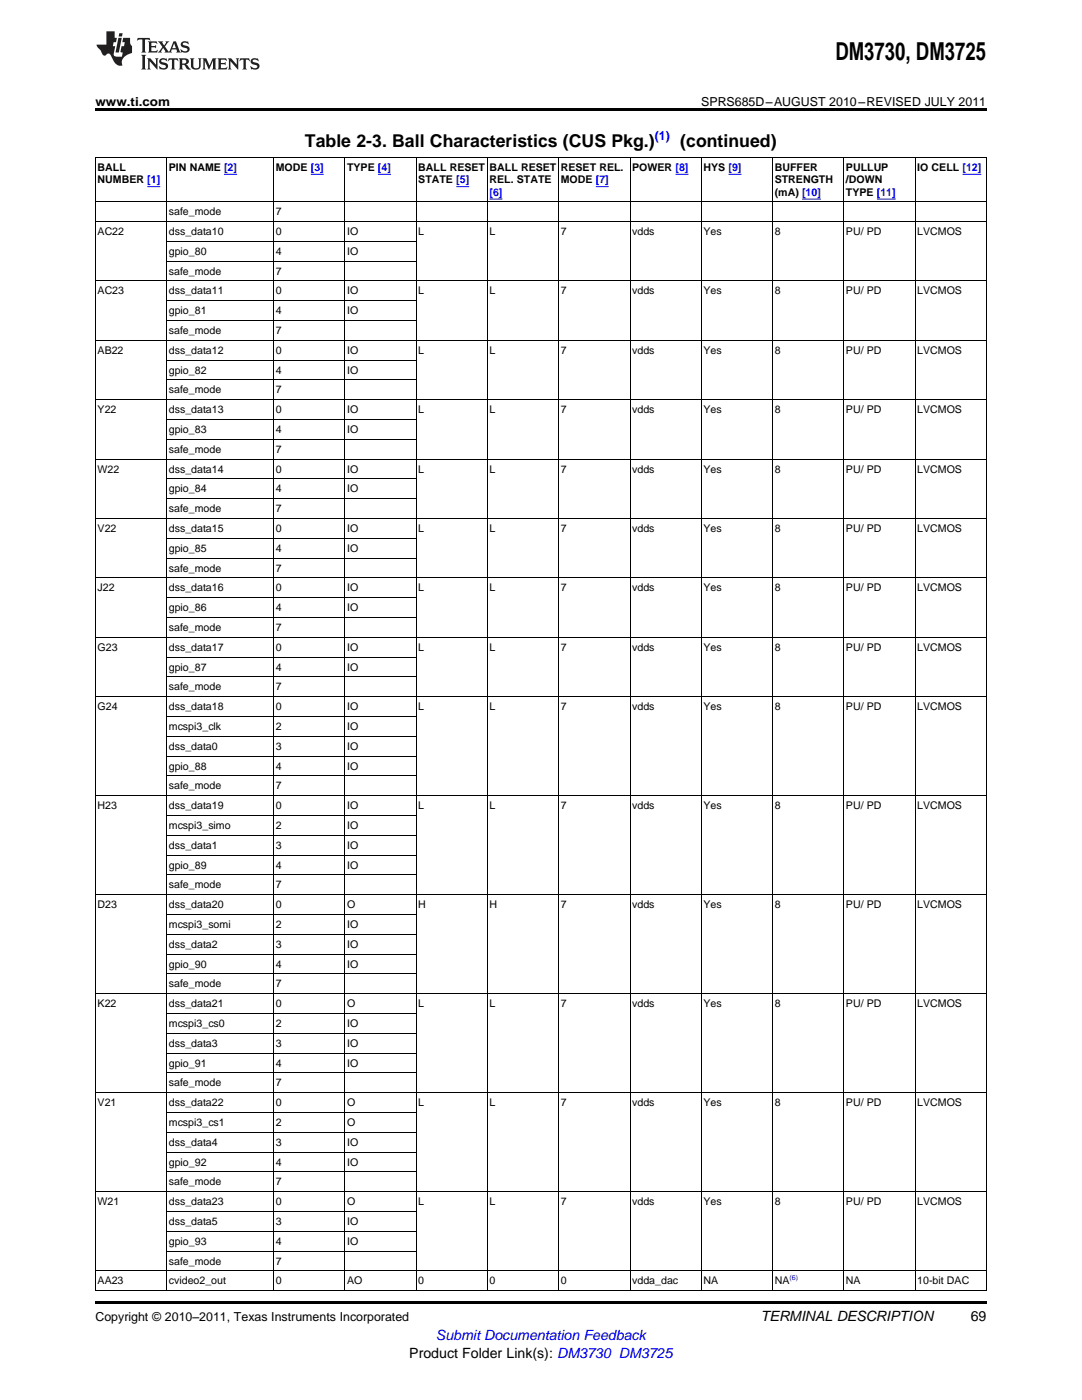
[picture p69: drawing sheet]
<svg xmlns="http://www.w3.org/2000/svg" width="216mm" height="279mm" viewBox="0 0 216 279" stroke-linecap="round" stroke-linejoin="round" font-family="sans-serif">
<defs><g id="words">
<text font-size="4.9" x="166.7" y="12">DM3730, DM3725</text>
<g font-size="3.5">
<text x="60.9" y="29.3">Table 2-3. Ball Characteristics (CUS Pkg.)</text>
<text x="135.7" y="29.3">(continued)</text>
</g>
<g font-size="2.8">
<text x="151.8" y="263.6">TERMINAL DESCRIPTION</text>
<text x="193.7" y="263.6">69</text>
<text x="81.7" y="270.9">Product Folder Link(s): DM3730 DM3725</text>
</g>
<text font-size="2.8" fill="#00f" x="87" y="267.4">Submit Documentation Feedback</text>
<g font-size="2.5">
<text x="19" y="21.1">www.ti.com</text>
<text x="139.9" y="21.1">SPRS685D–AUGUST 2010–REVISED JULY 2011</text>
<text x="19" y="263.6">Copyright © 2010–2011, Texas Instruments Incorporated</text>
</g>
<text font-size="2.5" fill="#00f" x="130.6" y="27.9">(1)</text>
<g font-size="2.1">
<text x="19.5" y="34.1">BALL</text>
<text x="33.7" y="34.1">PIN NAME [2]</text>
<text x="55" y="34.1">MODE [3]</text>
<text x="69.3" y="34.1">TYPE [4]</text>
<text x="83.5" y="34.1">BALL RESET</text>
<text x="97.7" y="34.1">BALL RESET</text>
<text x="111.9" y="34.1">RESET REL.</text>
<text x="126.2" y="34.1">POWER [8]</text>
<text x="140.4" y="34.1">HYS [9]</text>
<text x="154.6" y="34.1">BUFFER</text>
<text x="168.8" y="34.1">PULLUP</text>
<text x="183" y="34.1">IO CELL [12]</text>
<text x="19.5" y="36.5">NUMBER [1]</text>
<text x="83.5" y="36.5">STATE [5]</text>
<text x="97.7" y="36.5">REL. STATE</text>
<text x="111.9" y="36.5">MODE [7]</text>
<text x="154.6" y="36.5">STRENGTH</text>
<text x="154.6" y="39">(mA) [10]</text>
<text x="168.8" y="36.5">/DOWN</text>
<text x="168.8" y="39">TYPE [11]</text>
<text x="19.5" y="46.9">AC22</text>
<text x="33.7" y="43">safe_mode</text>
<text x="33.7" y="46.9">dss_data10</text>
<text x="55" y="43">7</text>
<text x="55" y="46.9">0</text>
<text x="69.3" y="46.9">IO</text>
<text x="83.5" y="46.9">L</text>
<text x="97.7" y="46.9">L</text>
<text x="111.9" y="46.9">7</text>
<text x="126.2" y="46.9">vdds</text>
<text x="140.4" y="46.9">Yes</text>
<text x="154.6" y="46.9">8</text>
<text x="168.8" y="46.9">PU/ PD</text>
<text x="183" y="46.9">LVCMOS</text>
<text x="33.7" y="50.9">gpio_80</text>
<text x="55" y="50.9">4</text>
<text x="69.3" y="50.9">IO</text>
<text x="19.5" y="58.8">AC23</text>
<text x="33.7" y="54.8">safe_mode</text>
<text x="33.7" y="58.8">dss_data11</text>
<text x="55" y="54.8">7</text>
<text x="55" y="58.8">0</text>
<text x="69.3" y="58.8">IO</text>
<text x="83.5" y="58.8">L</text>
<text x="97.7" y="58.8">L</text>
<text x="111.9" y="58.8">7</text>
<text x="126.2" y="58.8">vdds</text>
<text x="140.4" y="58.8">Yes</text>
<text x="154.6" y="58.8">8</text>
<text x="168.8" y="58.8">PU/ PD</text>
<text x="183" y="58.8">LVCMOS</text>
<text x="33.7" y="62.7">gpio_81</text>
<text x="55" y="62.7">4</text>
<text x="69.3" y="62.7">IO</text>
<text x="19.5" y="70.6">AB22</text>
<text x="33.7" y="66.7">safe_mode</text>
<text x="33.7" y="70.6">dss_data12</text>
<text x="55" y="66.7">7</text>
<text x="55" y="70.6">0</text>
<text x="69.3" y="70.6">IO</text>
<text x="83.5" y="70.6">L</text>
<text x="97.7" y="70.6">L</text>
<text x="111.9" y="70.6">7</text>
<text x="126.2" y="70.6">vdds</text>
<text x="140.4" y="70.6">Yes</text>
<text x="154.6" y="70.6">8</text>
<text x="168.8" y="70.6">PU/ PD</text>
<text x="183" y="70.6">LVCMOS</text>
<text x="33.7" y="74.6">gpio_82</text>
<text x="55" y="74.6">4</text>
<text x="69.3" y="74.6">IO</text>
<text x="19.5" y="82.5">Y22</text>
<text x="33.7" y="78.5">safe_mode</text>
<text x="33.7" y="82.5">dss_data13</text>
<text x="55" y="78.5">7</text>
<text x="55" y="82.5">0</text>
<text x="69.3" y="82.5">IO</text>
<text x="83.5" y="82.5">L</text>
<text x="97.7" y="82.5">L</text>
<text x="111.9" y="82.5">7</text>
<text x="126.2" y="82.5">vdds</text>
<text x="140.4" y="82.5">Yes</text>
<text x="154.6" y="82.5">8</text>
<text x="168.8" y="82.5">PU/ PD</text>
<text x="183" y="82.5">LVCMOS</text>
<text x="33.7" y="86.4">gpio_83</text>
<text x="55" y="86.4">4</text>
<text x="69.3" y="86.4">IO</text>
<text x="19.5" y="94.3">W22</text>
<text x="33.7" y="90.4">safe_mode</text>
<text x="33.7" y="94.3">dss_data14</text>
<text x="55" y="90.4">7</text>
<text x="55" y="94.3">0</text>
<text x="69.3" y="94.3">IO</text>
<text x="83.5" y="94.3">L</text>
<text x="97.7" y="94.3">L</text>
<text x="111.9" y="94.3">7</text>
<text x="126.2" y="94.3">vdds</text>
<text x="140.4" y="94.3">Yes</text>
<text x="154.6" y="94.3">8</text>
<text x="168.8" y="94.3">PU/ PD</text>
<text x="183" y="94.3">LVCMOS</text>
<text x="33.7" y="98.3">gpio_84</text>
<text x="55" y="98.3">4</text>
<text x="69.3" y="98.3">IO</text>
<text x="19.5" y="106.2">V22</text>
<text x="33.7" y="102.2">safe_mode</text>
<text x="33.7" y="106.2">dss_data15</text>
<text x="55" y="102.2">7</text>
<text x="55" y="106.2">0</text>
<text x="69.3" y="106.2">IO</text>
<text x="83.5" y="106.2">L</text>
<text x="97.7" y="106.2">L</text>
<text x="111.9" y="106.2">7</text>
<text x="126.2" y="106.2">vdds</text>
<text x="140.4" y="106.2">Yes</text>
<text x="154.6" y="106.2">8</text>
<text x="168.8" y="106.2">PU/ PD</text>
<text x="183" y="106.2">LVCMOS</text>
<text x="33.7" y="110.1">gpio_85</text>
<text x="55" y="110.1">4</text>
<text x="69.3" y="110.1">IO</text>
<text x="19.5" y="118">J22</text>
<text x="33.7" y="114.1">safe_mode</text>
<text x="33.7" y="118">dss_data16</text>
<text x="55" y="114.1">7</text>
<text x="55" y="118">0</text>
<text x="69.3" y="118">IO</text>
<text x="83.5" y="118">L</text>
<text x="97.7" y="118">L</text>
<text x="111.9" y="118">7</text>
<text x="126.2" y="118">vdds</text>
<text x="140.4" y="118">Yes</text>
<text x="154.6" y="118">8</text>
<text x="168.8" y="118">PU/ PD</text>
<text x="183" y="118">LVCMOS</text>
<text x="33.7" y="122">gpio_86</text>
<text x="33.7" y="125.9">safe_mode</text>
<text x="55" y="122">4</text>
<text x="55" y="125.9">7</text>
<text x="69.3" y="122">IO</text>
<text x="19.5" y="129.9">G23</text>
<text x="33.7" y="129.9">dss_data17</text>
<text x="55" y="129.9">0</text>
<text x="69.3" y="129.9">IO</text>
<text x="83.5" y="129.9">L</text>
<text x="97.7" y="129.9">L</text>
<text x="111.9" y="129.9">7</text>
<text x="126.2" y="129.9">vdds</text>
<text x="140.4" y="129.9">Yes</text>
<text x="154.6" y="129.9">8</text>
<text x="168.8" y="129.9">PU/ PD</text>
<text x="183" y="129.9">LVCMOS</text>
<text x="33.7" y="133.8">gpio_87</text>
<text x="33.7" y="137.8">safe_mode</text>
<text x="55" y="133.8">4</text>
<text x="55" y="137.8">7</text>
<text x="69.3" y="133.8">IO</text>
<text x="19.5" y="141.7">G24</text>
<text x="33.7" y="141.7">dss_data18</text>
<text x="55" y="141.7">0</text>
<text x="69.3" y="141.7">IO</text>
<text x="83.5" y="141.7">L</text>
<text x="97.7" y="141.7">L</text>
<text x="111.9" y="141.7">7</text>
<text x="126.2" y="141.7">vdds</text>
<text x="140.4" y="141.7">Yes</text>
<text x="154.6" y="141.7">8</text>
<text x="168.8" y="141.7">PU/ PD</text>
<text x="183" y="141.7">LVCMOS</text>
<text x="33.7" y="145.7">mcspi3_clk</text>
<text x="33.7" y="149.6">dss_data0</text>
<text x="55" y="145.7">2</text>
<text x="55" y="149.6">3</text>
<text x="69.3" y="145.7">IO</text>
<text x="69.3" y="149.6">IO</text>
<text x="33.7" y="153.6">gpio_88</text>
<text x="55" y="153.6">4</text>
<text x="69.3" y="153.6">IO</text>
<text x="19.5" y="161.5">H23</text>
<text x="33.7" y="157.6">safe_mode</text>
<text x="33.7" y="161.5">dss_data19</text>
<text x="55" y="157.6">7</text>
<text x="55" y="161.5">0</text>
<text x="69.3" y="161.5">IO</text>
<text x="83.5" y="161.5">L</text>
<text x="97.7" y="161.5">L</text>
<text x="111.9" y="161.5">7</text>
<text x="126.2" y="161.5">vdds</text>
<text x="140.4" y="161.5">Yes</text>
<text x="154.6" y="161.5">8</text>
<text x="168.8" y="161.5">PU/ PD</text>
<text x="183" y="161.5">LVCMOS</text>
<text x="33.7" y="165.5">mcspi3_simo</text>
<text x="55" y="165.5">2</text>
<text x="69.3" y="165.5">IO</text>
<text x="33.7" y="169.4">dss_data1</text>
<text x="33.7" y="173.4">gpio_89</text>
<text x="55" y="169.4">3</text>
<text x="55" y="173.4">4</text>
<text x="69.3" y="169.4">IO</text>
<text x="69.3" y="173.4">IO</text>
<text x="33.7" y="177.3">safe_mode</text>
<text x="55" y="177.3">7</text>
<text x="19.5" y="181.3">D23</text>
<text x="33.7" y="181.3">dss_data20</text>
<text x="33.7" y="185.2">mcspi3_somi</text>
<text x="55" y="181.3">0</text>
<text x="55" y="185.2">2</text>
<text x="69.3" y="181.3">O</text>
<text x="69.3" y="185.2">IO</text>
<text x="83.5" y="181.3">H</text>
<text x="97.7" y="181.3">H</text>
<text x="111.9" y="181.3">7</text>
<text x="126.2" y="181.3">vdds</text>
<text x="140.4" y="181.3">Yes</text>
<text x="154.6" y="181.3">8</text>
<text x="168.8" y="181.3">PU/ PD</text>
<text x="183" y="181.3">LVCMOS</text>
<text x="33.7" y="189.2">dss_data2</text>
<text x="55" y="189.2">3</text>
<text x="69.3" y="189.2">IO</text>
<text x="33.7" y="193.1">gpio_90</text>
<text x="33.7" y="197.1">safe_mode</text>
<text x="55" y="193.1">4</text>
<text x="55" y="197.1">7</text>
<text x="69.3" y="193.1">IO</text>
<text x="19.5" y="201">K22</text>
<text x="33.7" y="201">dss_data21</text>
<text x="55" y="201">0</text>
<text x="69.3" y="201">O</text>
<text x="83.5" y="201">L</text>
<text x="97.7" y="201">L</text>
<text x="111.9" y="201">7</text>
<text x="126.2" y="201">vdds</text>
<text x="140.4" y="201">Yes</text>
<text x="154.6" y="201">8</text>
<text x="168.8" y="201">PU/ PD</text>
<text x="183" y="201">LVCMOS</text>
<text x="33.7" y="205">mcspi3_cs0</text>
<text x="33.7" y="208.9">dss_data3</text>
<text x="55" y="205">2</text>
<text x="55" y="208.9">3</text>
<text x="69.3" y="205">IO</text>
<text x="69.3" y="208.9">IO</text>
<text x="33.7" y="212.9">gpio_91</text>
<text x="55" y="212.9">4</text>
<text x="69.3" y="212.9">IO</text>
<text x="19.5" y="220.8">V21</text>
<text x="33.7" y="216.8">safe_mode</text>
<text x="33.7" y="220.8">dss_data22</text>
<text x="55" y="216.8">7</text>
<text x="55" y="220.8">0</text>
<text x="69.3" y="220.8">O</text>
<text x="83.5" y="220.8">L</text>
<text x="97.7" y="220.8">L</text>
<text x="111.9" y="220.8">7</text>
<text x="126.2" y="220.8">vdds</text>
<text x="140.4" y="220.8">Yes</text>
<text x="154.6" y="220.8">8</text>
<text x="168.8" y="220.8">PU/ PD</text>
<text x="183" y="220.8">LVCMOS</text>
<text x="33.7" y="224.7">mcspi3_cs1</text>
<text x="55" y="224.7">2</text>
<text x="69.3" y="224.7">O</text>
<text x="33.7" y="228.7">dss_data4</text>
<text x="33.7" y="232.6">gpio_92</text>
<text x="55" y="228.7">3</text>
<text x="55" y="232.6">4</text>
<text x="69.3" y="228.7">IO</text>
<text x="69.3" y="232.6">IO</text>
<text x="33.7" y="236.6">safe_mode</text>
<text x="55" y="236.6">7</text>
<text x="19.5" y="240.5">W21</text>
<text x="33.7" y="240.5">dss_data23</text>
<text x="33.7" y="244.5">dss_data5</text>
<text x="55" y="240.5">0</text>
<text x="55" y="244.5">3</text>
<text x="69.3" y="240.5">O</text>
<text x="69.3" y="244.5">IO</text>
<text x="83.5" y="240.5">L</text>
<text x="97.7" y="240.5">L</text>
<text x="111.9" y="240.5">7</text>
<text x="126.2" y="240.5">vdds</text>
<text x="140.4" y="240.5">Yes</text>
<text x="154.6" y="240.5">8</text>
<text x="168.8" y="240.5">PU/ PD</text>
<text x="183" y="240.5">LVCMOS</text>
<text x="33.7" y="248.4">gpio_93</text>
<text x="55" y="248.4">4</text>
<text x="69.3" y="248.4">IO</text>
<text x="19.5" y="256.3">AA23</text>
<text x="33.7" y="252.4">safe_mode</text>
<text x="33.7" y="256.3">cvideo2_out</text>
<text x="55" y="252.4">7</text>
<text x="55" y="256.3">0</text>
<text x="69.3" y="256.3">AO</text>
<text x="83.5" y="256.3">0</text>
<text x="97.7" y="256.3">0</text>
<text x="111.9" y="256.3">0</text>
<text x="126.2" y="256.3">vdda_dac</text>
<text x="140.4" y="256.3">NA</text>
<text x="154.6" y="256.3">NA</text>
<text x="168.8" y="256.3">NA</text>
<text x="183" y="256.3">10-bit DAC</text>
</g>
<text font-size="2.1" fill="#00f" x="97.7" y="39">[6]</text>
<text font-size="1.4" fill="#00f" x="157.5" y="255.5">(6)</text>
</g></defs>
<g fill="#231f20">
<path d="M27.5 7.6l-.1 .5 .4-.2h.6v.1v2.1l-.2 .4h1l-.3-.4v-2.1l.1-.1h.5l.5 .2-.2-.5zM29.5 8.3l.2 .3v1.5l-.2 .4h1.8l.2-.6a1.04 1.04 0 0 1-1.3 .2v-.7h.6l.3 .2v-.6l-.3 .2h-.6v-.6l.8-.1 .4 .3-.2-.5zM31.5 8.3l.9 1.1-.9 1.1h.8l-.2-.2 .5-.7 .4 .7-.2 .2h1.5l-.1-.2 .1-.4h.9l.1 .4-.2 .2h1l-.3-.3-.7-1.9h-.5l-.9 2-.8-1 .9-1h-.8l.1 .3-.3 .5-.4-.6 .2-.2zM34.7 8.6l.4 1h-.7zM36.3 8.4a.63 .63 0 0 0-.2 .7 .63 .63 0 0 0 .6 .4l.6 .2 .1 .2a.75 .75 0 0 1-.7 .4 .75 .75 0 0 1-.6-.5l.1 .7 .1-.1a1.11 1.11 0 0 0 1.5-.6 1.13 1.13 0 0 0-1.2-.8l-.1-.4a1.04 1.04 0 0 1 1.2 .2l-.2-.5-.1 .1-.5-.2zM28.2 10.9l.2 .4v2.2l-.2 .4h1l-.3-.4v-2.2l.3-.4zM29.3 11.6l.3 .4v1.5l-.3 .4h.8l-.2-.4v-1.3l1.5 1.7v-1.9l.2-.4h-.7l.2 .4v.9l-1.1-1.3zM32 11.8a.62 .62 0 0 0-.2 .7 .62 .62 0 0 0 .6 .4l.6 .1 .1 .3a.76 .76 0 0 1-.7 .3 .76 .76 0 0 1-.6-.4l.1 .7 .1-.1a1.11 1.11 0 0 0 1.5-.6 1.13 1.13 0 0 0-1.2-.8l-.1-.4a1.04 1.04 0 0 1 1.2 .2l-.2-.6-.1 .1-.5-.1zM33.7 11.6l-.2 .6a.61 .61 0 0 1 .8-.3v1.6l-.2 .4h.9l-.2-.4v-1.6a.63 .63 0 0 1 .8 .3l-.2-.6zM35.6 11.6l.3 .4v1.5l-.3 .4h1l-.2-.2v-.8l.5 .2a.76 .76 0 0 0 1.2 .7l-1-1a.58 .58 0 0 0 .6-.5 .58 .58 0 0 0-.5-.6zM36.4 11.9h.1a.45 .45 0 0 1 .5 .1 .45 .45 0 0 1 .1 .5l-.7 .2zM37.9 11.6l.2 .2a2.17 2.17 0 0 0 .3 1.9 .99 .99 0 0 0 1.6-.6v-1.1l.2-.4h-.7l.2 .2a1.92 1.92 0 0 1-.2 1.8 .6 .6 0 0 1-.9-.5v-1.1l.2-.4zM40.4 11.6l.2 .4v1.5l-.2 .4h.7l-.2-.4v-1.4l.8 1.8 .8-1.8v1.4l-.2 .4h.9l-.2-.4v-1.5l.2-.4h-.8l-.6 1.5-.6-1.5zM43.4 11.6l.2 .4v1.5l-.2 .4h1.8l.2-.6a1.04 1.04 0 0 1-1.3 .1v-.6h.5l.4 .2v-.6l-.4 .2h-.5v-.7h.8l.3 .3-.1-.6zM45.5 11.6l.2 .4v1.5l-.2 .4h.7l-.2-.4v-1.3l1.5 1.7v-1.9l.2-.4h-.7l.2 .4v.9l-1.1-1.3zM47.9 11.6l-.1 .6a.61 .61 0 0 1 .8-.3v1.6l-.3 .4h1l-.3-.4 .1-1.6a.63 .63 0 0 1 .7 .3l-.1-.6zM50.2 11.8a.62 .62 0 0 0-.2 .7 .62 .62 0 0 0 .6 .4l.6 .1 .2 .3a.76 .76 0 0 1-.8 .3 .76 .76 0 0 1-.6-.4l.1 .7 .2-.1a1.11 1.11 0 0 0 1.5-.6 1.13 1.13 0 0 0-1.3-.8l-.1-.4a1.04 1.04 0 0 1 1.2 .2l-.1-.6-.2 .1-.5-.1z"/>
<path d="M21.2 6.3v2.6h-1.9l.1 .4 .7 .9a.91 .91 0 0 0 1 .8 .56 .56 0 0 1 .5-.3 .56 .56 0 0 1 .5 .3l.4 .8a1.53 1.53 0 0 0 1.9 1.2 1.54 1.54 0 0 1 1-2.1l.9-.3v-1.4a1.52 1.52 0 0 1-.3-1.6h-1.4l-.2 .8h.5l-.2 .8h-.4l-.2 1v.2l.4 .1-.2 .8a1.93 1.93 0 0 1-1.6-.3l.3-1.8h-.5l.2-.8h.4l.2-.8h-.4v-1.3zM23.6 7.6l-.6 2.9h.7l.6-2.9zM23.8 6.6l-.1 .7h.6l.2-.7z"/>
</g>
<path d="M19 21.6h177.8v.6h-177.8zM19 259.7h177.8v.5h-177.8z" fill="#000"/>
<g fill="none" stroke="#000" stroke-width=".2">
<path d="M33.2 31.4v226.2M54.6 31.4v226.2M68.8 31.4v226.2M83 31.4v226.2M97.2 31.4v226.2M111.5 31.4v226.2M125.7 31.4v226.2M139.9 31.4v226.2M154.1 31.4v226.2M168.4 31.4v226.2M182.6 31.4v226.2M196.8 31.4h-177.7l-.1 226.2h177.8v-226.2"/>
<path d="M19 56.1h177.8M19 44.2h177.8M19 40.3h177.8M33.3 52.1h49.7M33.3 48.2h49.7M19 79.8h177.8M19 67.9h177.8M33.3 75.8h49.7M33.3 71.9h49.7M33.3 64h49.7M33.3 60h49.7M19 91.6h177.8"/>
<path d="M33.3 99.5h49.7M33.3 95.6h49.7M33.3 87.7h49.7M33.3 83.7h49.7M19 115.3h177.8M19 103.5h177.8M33.3 119.3h49.7M33.3 111.4h49.7M33.3 107.4h49.7M19 139h177.8M19 127.2h177.8M33.3 135.1h49.7"/>
<path d="M33.3 131.1h49.7M33.3 123.2h49.7M19 158.8h177.8M33.3 154.9h49.7M33.3 150.9h49.7M33.3 146.9h49.7M33.3 143h49.7M19 178.6h177.8M33.3 174.6h49.7M33.3 170.7h49.7M33.3 166.7h49.7M33.3 162.8h49.7"/>
<path d="M19 198.3h177.8M33.3 194.4h49.7M33.3 190.4h49.7M33.3 186.5h49.7M33.3 182.5h49.7M19 218.1h177.8M33.3 214.1h49.7M33.3 210.2h49.7M33.3 206.2h49.7M33.3 202.3h49.7M19 237.8h177.8M33.3 233.9h49.7"/>
<path d="M33.3 229.9h49.7M33.3 226h49.7M33.3 222h49.7M19 253.6h177.8M33.3 249.7h49.7M33.3 245.7h49.7M33.3 241.8h49.7"/>
</g>
<path d="M29.4 37.3h2.6M44.7 34.8h2.6M62 34.8h2.6M75.4 34.8h2.6M91 37.3h2.6M97.7 39.7h2.6M118.9 37.3h2.6M134.8 34.8h2.6M145.4 34.8h2.5M160 39.7h3.8M175 39.7h3.7M192.1 34.8h3.7" fill="none" stroke="#00f" stroke-width=".2"/>
<use href="#words"/>
</svg>
